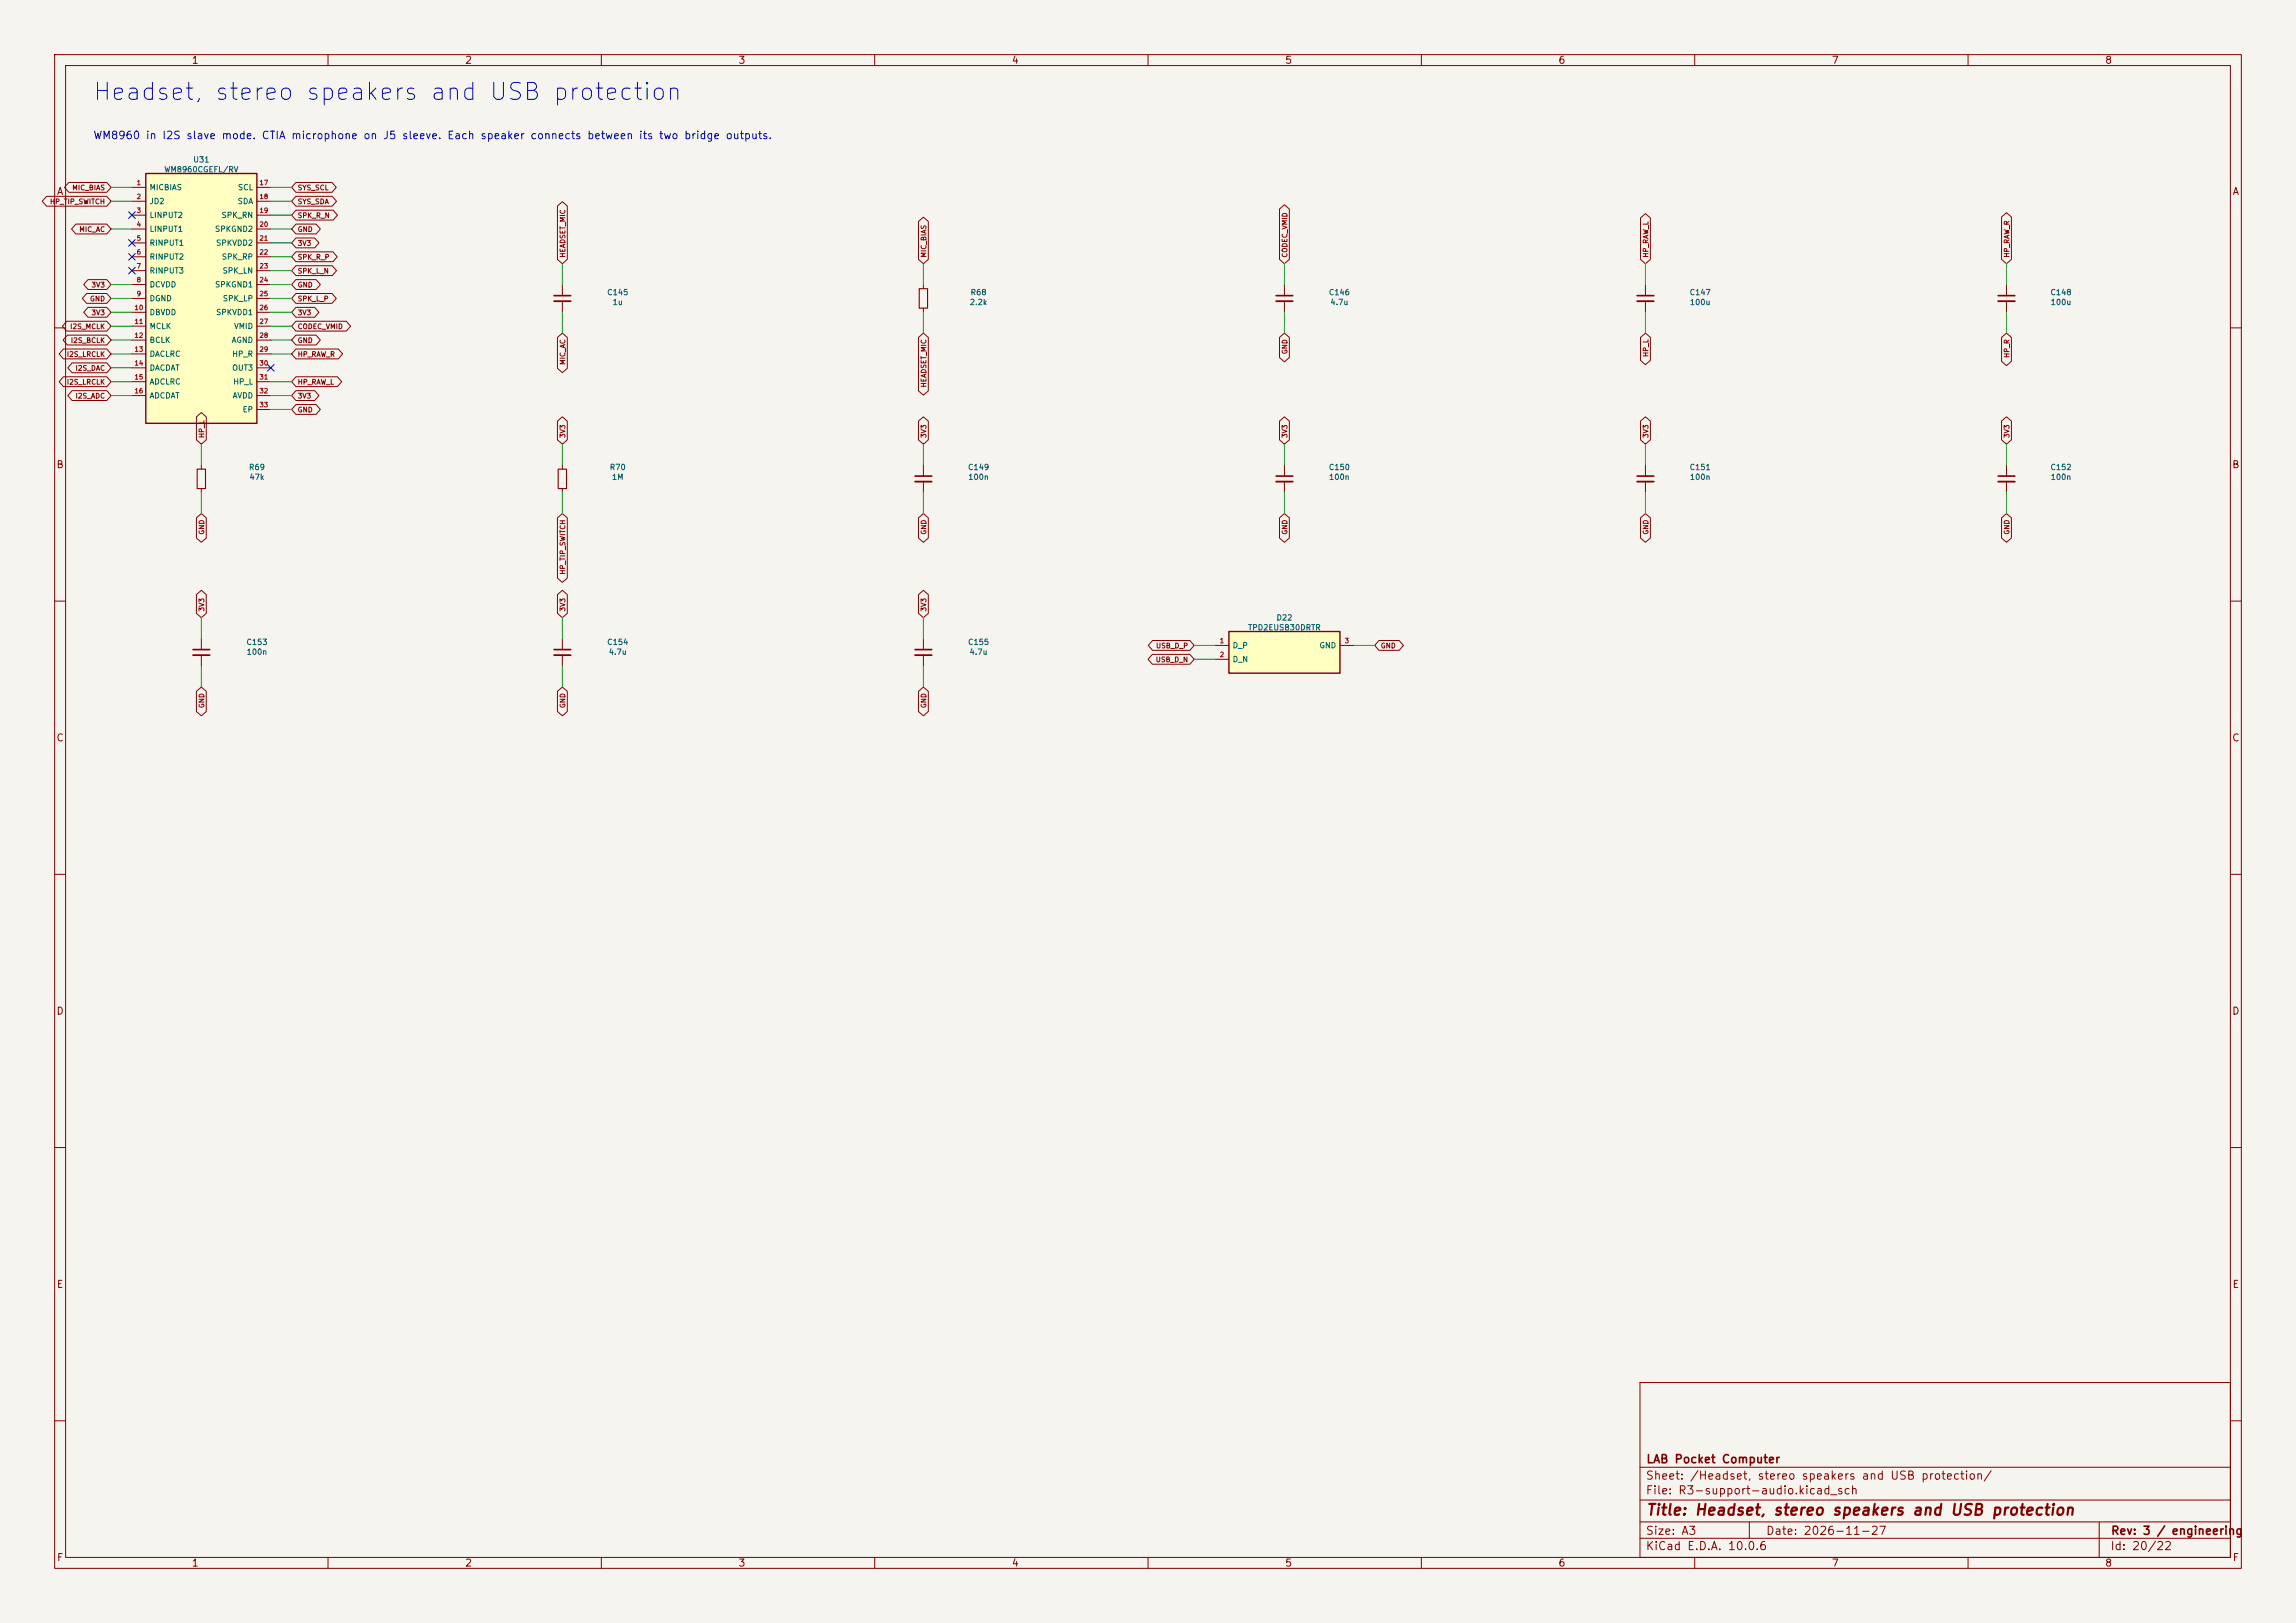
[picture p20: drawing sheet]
(kicad_sch (version 20260101) (generator eeschema) (paper "A3") (title_block (title "Headset, stereo speakers and USB protection") (date "2026-11-27") (rev "3 / engineering") (company "LAB Pocket Computer")) (lib_symbols (symbol "LAB:WM8960CGEFL_RV" (pin_names (offset 0.6)) (in_bom yes) (on_board yes)
(property "Reference" "U" (at 0 25.86 0) (effects (font (size 1 1)) ))
(property "Value" "WM8960CGEFL_RV" (at 0 24.36 0) (effects (font (size 1 1)) ))
(symbol "WM8960CGEFL_RV_0_1" (rectangle (start -10.16 22.86) (end 10.16 -22.86) (stroke (width 0.254) (type default)) (fill (type background))))
(symbol "WM8960CGEFL_RV_1_1"
(pin output line (at -12.7 20.32 0) (length 2.54) (name "MICBIAS" (effects (font (size 1 1)) )) (number "1" (effects (font (size 0.85 0.85)) )))
(pin input line (at -12.7 17.78 0) (length 2.54) (name "JD2" (effects (font (size 1 1)) )) (number "2" (effects (font (size 0.85 0.85)) )))
(pin input line (at -12.7 15.24 0) (length 2.54) (name "LINPUT2" (effects (font (size 1 1)) )) (number "3" (effects (font (size 0.85 0.85)) )))
(pin input line (at -12.7 12.7 0) (length 2.54) (name "LINPUT1" (effects (font (size 1 1)) )) (number "4" (effects (font (size 0.85 0.85)) )))
(pin input line (at -12.7 10.16 0) (length 2.54) (name "RINPUT1" (effects (font (size 1 1)) )) (number "5" (effects (font (size 0.85 0.85)) )))
(pin input line (at -12.7 7.62 0) (length 2.54) (name "RINPUT2" (effects (font (size 1 1)) )) (number "6" (effects (font (size 0.85 0.85)) )))
(pin input line (at -12.7 5.08 0) (length 2.54) (name "RINPUT3" (effects (font (size 1 1)) )) (number "7" (effects (font (size 0.85 0.85)) )))
(pin power_in line (at -12.7 2.54 0) (length 2.54) (name "DCVDD" (effects (font (size 1 1)) )) (number "8" (effects (font (size 0.85 0.85)) )))
(pin power_in line (at -12.7 0 0) (length 2.54) (name "DGND" (effects (font (size 1 1)) )) (number "9" (effects (font (size 0.85 0.85)) )))
(pin power_in line (at -12.7 -2.54 0) (length 2.54) (name "DBVDD" (effects (font (size 1 1)) )) (number "10" (effects (font (size 0.85 0.85)) )))
(pin input line (at -12.7 -5.08 0) (length 2.54) (name "MCLK" (effects (font (size 1 1)) )) (number "11" (effects (font (size 0.85 0.85)) )))
(pin input line (at -12.7 -7.62 0) (length 2.54) (name "BCLK" (effects (font (size 1 1)) )) (number "12" (effects (font (size 0.85 0.85)) )))
(pin input line (at -12.7 -10.16 0) (length 2.54) (name "DACLRC" (effects (font (size 1 1)) )) (number "13" (effects (font (size 0.85 0.85)) )))
(pin input line (at -12.7 -12.7 0) (length 2.54) (name "DACDAT" (effects (font (size 1 1)) )) (number "14" (effects (font (size 0.85 0.85)) )))
(pin input line (at -12.7 -15.24 0) (length 2.54) (name "ADCLRC" (effects (font (size 1 1)) )) (number "15" (effects (font (size 0.85 0.85)) )))
(pin output line (at -12.7 -17.78 0) (length 2.54) (name "ADCDAT" (effects (font (size 1 1)) )) (number "16" (effects (font (size 0.85 0.85)) )))
(pin input line (at 12.7 20.32 180) (length 2.54) (name "SCL" (effects (font (size 1 1)) )) (number "17" (effects (font (size 0.85 0.85)) )))
(pin bidirectional line (at 12.7 17.78 180) (length 2.54) (name "SDA" (effects (font (size 1 1)) )) (number "18" (effects (font (size 0.85 0.85)) )))
(pin output line (at 12.7 15.24 180) (length 2.54) (name "SPK_RN" (effects (font (size 1 1)) )) (number "19" (effects (font (size 0.85 0.85)) )))
(pin power_in line (at 12.7 12.7 180) (length 2.54) (name "SPKGND2" (effects (font (size 1 1)) )) (number "20" (effects (font (size 0.85 0.85)) )))
(pin power_in line (at 12.7 10.16 180) (length 2.54) (name "SPKVDD2" (effects (font (size 1 1)) )) (number "21" (effects (font (size 0.85 0.85)) )))
(pin output line (at 12.7 7.62 180) (length 2.54) (name "SPK_RP" (effects (font (size 1 1)) )) (number "22" (effects (font (size 0.85 0.85)) )))
(pin output line (at 12.7 5.08 180) (length 2.54) (name "SPK_LN" (effects (font (size 1 1)) )) (number "23" (effects (font (size 0.85 0.85)) )))
(pin power_in line (at 12.7 2.54 180) (length 2.54) (name "SPKGND1" (effects (font (size 1 1)) )) (number "24" (effects (font (size 0.85 0.85)) )))
(pin output line (at 12.7 0 180) (length 2.54) (name "SPK_LP" (effects (font (size 1 1)) )) (number "25" (effects (font (size 0.85 0.85)) )))
(pin power_in line (at 12.7 -2.54 180) (length 2.54) (name "SPKVDD1" (effects (font (size 1 1)) )) (number "26" (effects (font (size 0.85 0.85)) )))
(pin output line (at 12.7 -5.08 180) (length 2.54) (name "VMID" (effects (font (size 1 1)) )) (number "27" (effects (font (size 0.85 0.85)) )))
(pin power_in line (at 12.7 -7.62 180) (length 2.54) (name "AGND" (effects (font (size 1 1)) )) (number "28" (effects (font (size 0.85 0.85)) )))
(pin output line (at 12.7 -10.16 180) (length 2.54) (name "HP_R" (effects (font (size 1 1)) )) (number "29" (effects (font (size 0.85 0.85)) )))
(pin output line (at 12.7 -12.7 180) (length 2.54) (name "OUT3" (effects (font (size 1 1)) )) (number "30" (effects (font (size 0.85 0.85)) )))
(pin output line (at 12.7 -15.24 180) (length 2.54) (name "HP_L" (effects (font (size 1 1)) )) (number "31" (effects (font (size 0.85 0.85)) )))
(pin power_in line (at 12.7 -17.78 180) (length 2.54) (name "AVDD" (effects (font (size 1 1)) )) (number "32" (effects (font (size 0.85 0.85)) )))
(pin power_in line (at 12.7 -20.32 180) (length 2.54) (name "EP" (effects (font (size 1 1)) )) (number "33" (effects (font (size 0.85 0.85)) )))))
(symbol "Device:C_Small"
  (pin_numbers (hide yes))
  (pin_names
   (offset 0.254) (hide yes))
  (exclude_from_sim no)
  (in_bom yes)
  (on_board yes)
  (in_pos_files yes)
  (duplicate_pin_numbers_are_jumpers no)
  (property "Reference" "C" (at 0.254 1.778 0) (show_name no) (do_not_autoplace no) (effects (font (size 1.27 1.27)) (justify left)))
  (property "Value" "C_Small" (at 0.254 -2.032 0) (show_name no) (do_not_autoplace no) (effects (font (size 1.27 1.27)) (justify left)))
  (property "Footprint" "" (at 0 0 0) (show_name no) (do_not_autoplace no) (hide yes) (effects (font (size 1.27 1.27))))
  (property "Datasheet" "" (at 0 0 0) (show_name no) (do_not_autoplace no) (hide yes) (effects (font (size 1.27 1.27))))
  (property "Description" "Unpolarized capacitor, small symbol" (at 0 0 0) (show_name no) (do_not_autoplace no) (hide yes) (effects (font (size 1.27 1.27))))
  (symbol "C_Small_0_1"
   (polyline (pts (xy -1.524 0.508) (xy 1.524 0.508)) (stroke (width 0.3048) (type default)) (fill (type none)))
   (polyline (pts (xy -1.524 -0.508) (xy 1.524 -0.508)) (stroke (width 0.3302) (type default)) (fill (type none))))
  (symbol "C_Small_1_1"
   (pin passive line (at 0 2.54 270) (length 2.032) (name "" (effects (font (size 1.27 1.27)))) (number "1" (effects (font (size 1.27 1.27)))))
   (pin passive line (at 0 -2.54 90) (length 2.032) (name "" (effects (font (size 1.27 1.27)))) (number "2" (effects (font (size 1.27 1.27))))))
  (embedded_fonts no))
(symbol "Device:R_Small"
  (pin_numbers (hide yes))
  (pin_names
   (offset 0.254) (hide yes))
  (exclude_from_sim no)
  (in_bom yes)
  (on_board yes)
  (in_pos_files yes)
  (duplicate_pin_numbers_are_jumpers no)
  (property "Reference" "R" (at 0 0 90) (show_name no) (do_not_autoplace no) (effects (font (size 1.016 1.016))))
  (property "Value" "R_Small" (at 1.778 0 90) (show_name no) (do_not_autoplace no) (effects (font (size 1.27 1.27))))
  (property "Footprint" "" (at 0 0 0) (show_name no) (do_not_autoplace no) (hide yes) (effects (font (size 1.27 1.27))))
  (property "Datasheet" "" (at 0 0 0) (show_name no) (do_not_autoplace no) (hide yes) (effects (font (size 1.27 1.27))))
  (property "Description" "Resistor, small symbol" (at 0 0 0) (show_name no) (do_not_autoplace no) (hide yes) (effects (font (size 1.27 1.27))))
  (symbol "R_Small_0_1"
   (rectangle (start -0.762 1.778) (end 0.762 -1.778) (stroke (width 0.2032) (type default)) (fill (type none))))
  (symbol "R_Small_1_1"
   (pin passive line (at 0 2.54 270) (length 0.762) (name "" (effects (font (size 1.27 1.27)))) (number "1" (effects (font (size 1.27 1.27)))))
   (pin passive line (at 0 -2.54 90) (length 0.762) (name "" (effects (font (size 1.27 1.27)))) (number "2" (effects (font (size 1.27 1.27))))))
  (embedded_fonts no))
(symbol "LAB:TPD2EUSB30DRTR" (pin_names (offset 0.6)) (in_bom yes) (on_board yes)
(property "Reference" "U" (at 0 6.81 0) (effects (font (size 1 1)) ))
(property "Value" "TPD2EUSB30DRTR" (at 0 5.31 0) (effects (font (size 1 1)) ))
(symbol "TPD2EUSB30DRTR_0_1" (rectangle (start -10.16 3.81) (end 10.16 -3.81) (stroke (width 0.254) (type default)) (fill (type background))))
(symbol "TPD2EUSB30DRTR_1_1"
(pin passive line (at -12.7 1.27 0) (length 2.54) (name "D_P" (effects (font (size 1 1)) )) (number "1" (effects (font (size 0.85 0.85)) )))
(pin passive line (at -12.7 -1.27 0) (length 2.54) (name "D_N" (effects (font (size 1 1)) )) (number "2" (effects (font (size 0.85 0.85)) )))
(pin passive line (at 12.7 1.27 180) (length 2.54) (name "GND" (effects (font (size 1 1)) )) (number "3" (effects (font (size 0.85 0.85)) ))))))
(text "Headset, stereo speakers and USB protection" (at 17 17 0) (effects (font (size 3.1 3.1)) (justify left) ))
(text "WM8960 in I2S slave mode. CTIA microphone on J5 sleeve. Each speaker connects between its two bridge outputs." (at 17 25 0) (effects (font (size 1.4 1.4)) (justify left) ))
(symbol (lib_id "LAB:WM8960CGEFL_RV") (at 36.83 54.61 0) (unit 1) (in_bom yes) (on_board yes) (property "Reference" "U31" (at 36.83 29.21 0) (effects (font (size 1 1)) ))(property "Value" "WM8960CGEFL/RV" (at 36.83 31.01 0) (effects (font (size 1 1)) ))(property "Footprint" "Package_DFN_QFN:QFN-32-1EP_5x5mm_P0.5mm_EP3.45x3.45mm" (at 36.83 54.61 0) (effects (font (size 1 1)) (hide yes)))(property "Datasheet" "${KIPRJMOD}/../datasheets/WM8960.pdf" (at 36.83 54.61 0) (effects (font (size 1 1)) (hide yes)))(property "MPN" "WM8960CGEFL/RV" (at 36.83 54.61 0) (effects (font (size 1 1)) (hide yes))))
(wire (pts (xy 24.13 34.29) (xy 20.32 34.29)) (stroke (width 0) (type default)))
(global_label "MIC_BIAS" (shape bidirectional) (at 20.32 34.29 180) (effects (font (size 0.9 0.9)) (justify right) ))
(wire (pts (xy 24.13 36.83) (xy 20.32 36.83)) (stroke (width 0) (type default)))
(global_label "HP_TIP_SWITCH" (shape bidirectional) (at 20.32 36.83 180) (effects (font (size 0.9 0.9)) (justify right) ))
(no_connect (at 24.13 39.37))
(wire (pts (xy 24.13 41.91) (xy 20.32 41.91)) (stroke (width 0) (type default)))
(global_label "MIC_AC" (shape bidirectional) (at 20.32 41.91 180) (effects (font (size 0.9 0.9)) (justify right) ))
(no_connect (at 24.13 44.45))
(no_connect (at 24.13 46.99))
(no_connect (at 24.13 49.53))
(wire (pts (xy 24.13 52.07) (xy 20.32 52.07)) (stroke (width 0) (type default)))
(global_label "3V3" (shape bidirectional) (at 20.32 52.07 180) (effects (font (size 0.9 0.9)) (justify right) ))
(wire (pts (xy 24.13 54.61) (xy 20.32 54.61)) (stroke (width 0) (type default)))
(global_label "GND" (shape bidirectional) (at 20.32 54.61 180) (effects (font (size 0.9 0.9)) (justify right) ))
(wire (pts (xy 24.13 57.15) (xy 20.32 57.15)) (stroke (width 0) (type default)))
(global_label "3V3" (shape bidirectional) (at 20.32 57.15 180) (effects (font (size 0.9 0.9)) (justify right) ))
(wire (pts (xy 24.13 59.69) (xy 20.32 59.69)) (stroke (width 0) (type default)))
(global_label "I2S_MCLK" (shape bidirectional) (at 20.32 59.69 180) (effects (font (size 0.9 0.9)) (justify right) ))
(wire (pts (xy 24.13 62.23) (xy 20.32 62.23)) (stroke (width 0) (type default)))
(global_label "I2S_BCLK" (shape bidirectional) (at 20.32 62.23 180) (effects (font (size 0.9 0.9)) (justify right) ))
(wire (pts (xy 24.13 64.77) (xy 20.32 64.77)) (stroke (width 0) (type default)))
(global_label "I2S_LRCLK" (shape bidirectional) (at 20.32 64.77 180) (effects (font (size 0.9 0.9)) (justify right) ))
(wire (pts (xy 24.13 67.31) (xy 20.32 67.31)) (stroke (width 0) (type default)))
(global_label "I2S_DAC" (shape bidirectional) (at 20.32 67.31 180) (effects (font (size 0.9 0.9)) (justify right) ))
(wire (pts (xy 24.13 69.85) (xy 20.32 69.85)) (stroke (width 0) (type default)))
(global_label "I2S_LRCLK" (shape bidirectional) (at 20.32 69.85 180) (effects (font (size 0.9 0.9)) (justify right) ))
(wire (pts (xy 24.13 72.39) (xy 20.32 72.39)) (stroke (width 0) (type default)))
(global_label "I2S_ADC" (shape bidirectional) (at 20.32 72.39 180) (effects (font (size 0.9 0.9)) (justify right) ))
(wire (pts (xy 49.53 34.29) (xy 53.34 34.29)) (stroke (width 0) (type default)))
(global_label "SYS_SCL" (shape bidirectional) (at 53.34 34.29 0) (effects (font (size 0.9 0.9)) (justify left) ))
(wire (pts (xy 49.53 36.83) (xy 53.34 36.83)) (stroke (width 0) (type default)))
(global_label "SYS_SDA" (shape bidirectional) (at 53.34 36.83 0) (effects (font (size 0.9 0.9)) (justify left) ))
(wire (pts (xy 49.53 39.37) (xy 53.34 39.37)) (stroke (width 0) (type default)))
(global_label "SPK_R_N" (shape bidirectional) (at 53.34 39.37 0) (effects (font (size 0.9 0.9)) (justify left) ))
(wire (pts (xy 49.53 41.91) (xy 53.34 41.91)) (stroke (width 0) (type default)))
(global_label "GND" (shape bidirectional) (at 53.34 41.91 0) (effects (font (size 0.9 0.9)) (justify left) ))
(wire (pts (xy 49.53 44.45) (xy 53.34 44.45)) (stroke (width 0) (type default)))
(global_label "3V3" (shape bidirectional) (at 53.34 44.45 0) (effects (font (size 0.9 0.9)) (justify left) ))
(wire (pts (xy 49.53 46.99) (xy 53.34 46.99)) (stroke (width 0) (type default)))
(global_label "SPK_R_P" (shape bidirectional) (at 53.34 46.99 0) (effects (font (size 0.9 0.9)) (justify left) ))
(wire (pts (xy 49.53 49.53) (xy 53.34 49.53)) (stroke (width 0) (type default)))
(global_label "SPK_L_N" (shape bidirectional) (at 53.34 49.53 0) (effects (font (size 0.9 0.9)) (justify left) ))
(wire (pts (xy 49.53 52.07) (xy 53.34 52.07)) (stroke (width 0) (type default)))
(global_label "GND" (shape bidirectional) (at 53.34 52.07 0) (effects (font (size 0.9 0.9)) (justify left) ))
(wire (pts (xy 49.53 54.61) (xy 53.34 54.61)) (stroke (width 0) (type default)))
(global_label "SPK_L_P" (shape bidirectional) (at 53.34 54.61 0) (effects (font (size 0.9 0.9)) (justify left) ))
(wire (pts (xy 49.53 57.15) (xy 53.34 57.15)) (stroke (width 0) (type default)))
(global_label "3V3" (shape bidirectional) (at 53.34 57.15 0) (effects (font (size 0.9 0.9)) (justify left) ))
(wire (pts (xy 49.53 59.69) (xy 53.34 59.69)) (stroke (width 0) (type default)))
(global_label "CODEC_VMID" (shape bidirectional) (at 53.34 59.69 0) (effects (font (size 0.9 0.9)) (justify left) ))
(wire (pts (xy 49.53 62.23) (xy 53.34 62.23)) (stroke (width 0) (type default)))
(global_label "GND" (shape bidirectional) (at 53.34 62.23 0) (effects (font (size 0.9 0.9)) (justify left) ))
(wire (pts (xy 49.53 64.77) (xy 53.34 64.77)) (stroke (width 0) (type default)))
(global_label "HP_RAW_R" (shape bidirectional) (at 53.34 64.77 0) (effects (font (size 0.9 0.9)) (justify left) ))
(no_connect (at 49.53 67.31))
(wire (pts (xy 49.53 69.85) (xy 53.34 69.85)) (stroke (width 0) (type default)))
(global_label "HP_RAW_L" (shape bidirectional) (at 53.34 69.85 0) (effects (font (size 0.9 0.9)) (justify left) ))
(wire (pts (xy 49.53 72.39) (xy 53.34 72.39)) (stroke (width 0) (type default)))
(global_label "3V3" (shape bidirectional) (at 53.34 72.39 0) (effects (font (size 0.9 0.9)) (justify left) ))
(wire (pts (xy 49.53 74.93) (xy 53.34 74.93)) (stroke (width 0) (type default)))
(global_label "GND" (shape bidirectional) (at 53.34 74.93 0) (effects (font (size 0.9 0.9)) (justify left) ))
(symbol (lib_id "Device:C_Small") (at 102.87 54.61 0) (unit 1) (in_bom yes) (on_board yes) (property "Reference" "C145" (at 113 53.5 0) (effects (font (size 1 1)) ))(property "Value" "1u" (at 113 55.3 0) (effects (font (size 1 1)) ))(property "Footprint" "Capacitor_SMD:C_0603_1608Metric" (at 102.87 54.61 0) (effects (font (size 1 1)) (hide yes)))(property "Datasheet" "${KIPRJMOD}/../datasheets/C0603C105K8PACTU.pdf" (at 102.87 54.61 0) (effects (font (size 1 1)) (hide yes)))(property "MPN" "C0603C105K8PACTU" (at 102.87 54.61 0) (effects (font (size 1 1)) (hide yes))))
(wire (pts (xy 102.87 52.07) (xy 102.87 48.26)) (stroke (width 0) (type default)))
(global_label "HEADSET_MIC" (shape bidirectional) (at 102.87 48.26 90) (effects (font (size 0.9 0.9)) (justify left) ))
(wire (pts (xy 102.87 57.15) (xy 102.87 60.96)) (stroke (width 0) (type default)))
(global_label "MIC_AC" (shape bidirectional) (at 102.87 60.96 270) (effects (font (size 0.9 0.9)) (justify right) ))
(symbol (lib_id "Device:R_Small") (at 168.91 54.61 0) (unit 1) (in_bom yes) (on_board yes) (property "Reference" "R68" (at 179 53.5 0) (effects (font (size 1 1)) ))(property "Value" "2.2k" (at 179 55.3 0) (effects (font (size 1 1)) ))(property "Footprint" "Resistor_SMD:R_0603_1608Metric" (at 168.91 54.61 0) (effects (font (size 1 1)) (hide yes)))(property "Datasheet" "${KIPRJMOD}/../datasheets/CRCW0603.pdf" (at 168.91 54.61 0) (effects (font (size 1 1)) (hide yes)))(property "MPN" "CRCW06032K20FKEA" (at 168.91 54.61 0) (effects (font (size 1 1)) (hide yes))))
(wire (pts (xy 168.91 52.07) (xy 168.91 48.26)) (stroke (width 0) (type default)))
(global_label "MIC_BIAS" (shape bidirectional) (at 168.91 48.26 90) (effects (font (size 0.9 0.9)) (justify left) ))
(wire (pts (xy 168.91 57.15) (xy 168.91 60.96)) (stroke (width 0) (type default)))
(global_label "HEADSET_MIC" (shape bidirectional) (at 168.91 60.96 270) (effects (font (size 0.9 0.9)) (justify right) ))
(symbol (lib_id "Device:C_Small") (at 234.95 54.61 0) (unit 1) (in_bom yes) (on_board yes) (property "Reference" "C146" (at 245 53.5 0) (effects (font (size 1 1)) ))(property "Value" "4.7u" (at 245 55.3 0) (effects (font (size 1 1)) ))(property "Footprint" "Capacitor_SMD:C_0805_2012Metric" (at 234.95 54.61 0) (effects (font (size 1 1)) (hide yes)))(property "Datasheet" "${KIPRJMOD}/../datasheets/C0805C475K8PACTU.pdf" (at 234.95 54.61 0) (effects (font (size 1 1)) (hide yes)))(property "MPN" "C0805C475K8PACTU" (at 234.95 54.61 0) (effects (font (size 1 1)) (hide yes))))
(wire (pts (xy 234.95 52.07) (xy 234.95 48.26)) (stroke (width 0) (type default)))
(global_label "CODEC_VMID" (shape bidirectional) (at 234.95 48.26 90) (effects (font (size 0.9 0.9)) (justify left) ))
(wire (pts (xy 234.95 57.15) (xy 234.95 60.96)) (stroke (width 0) (type default)))
(global_label "GND" (shape bidirectional) (at 234.95 60.96 270) (effects (font (size 0.9 0.9)) (justify right) ))
(symbol (lib_id "Device:C_Small") (at 300.99 54.61 0) (unit 1) (in_bom yes) (on_board yes) (property "Reference" "C147" (at 311 53.5 0) (effects (font (size 1 1)) ))(property "Value" "100u" (at 311 55.3 0) (effects (font (size 1 1)) ))(property "Footprint" "Capacitor_SMD:C_1210_3225Metric" (at 300.99 54.61 0) (effects (font (size 1 1)) (hide yes)))(property "Datasheet" "${KIPRJMOD}/../datasheets/C1210C107M9PACTU.pdf" (at 300.99 54.61 0) (effects (font (size 1 1)) (hide yes)))(property "MPN" "C1210C107M9PACTU" (at 300.99 54.61 0) (effects (font (size 1 1)) (hide yes))))
(wire (pts (xy 300.99 52.07) (xy 300.99 48.26)) (stroke (width 0) (type default)))
(global_label "HP_RAW_L" (shape bidirectional) (at 300.99 48.26 90) (effects (font (size 0.9 0.9)) (justify left) ))
(wire (pts (xy 300.99 57.15) (xy 300.99 60.96)) (stroke (width 0) (type default)))
(global_label "HP_L" (shape bidirectional) (at 300.99 60.96 270) (effects (font (size 0.9 0.9)) (justify right) ))
(symbol (lib_id "Device:C_Small") (at 367.03 54.61 0) (unit 1) (in_bom yes) (on_board yes) (property "Reference" "C148" (at 377 53.5 0) (effects (font (size 1 1)) ))(property "Value" "100u" (at 377 55.3 0) (effects (font (size 1 1)) ))(property "Footprint" "Capacitor_SMD:C_1210_3225Metric" (at 367.03 54.61 0) (effects (font (size 1 1)) (hide yes)))(property "Datasheet" "${KIPRJMOD}/../datasheets/C1210C107M9PACTU.pdf" (at 367.03 54.61 0) (effects (font (size 1 1)) (hide yes)))(property "MPN" "C1210C107M9PACTU" (at 367.03 54.61 0) (effects (font (size 1 1)) (hide yes))))
(wire (pts (xy 367.03 52.07) (xy 367.03 48.26)) (stroke (width 0) (type default)))
(global_label "HP_RAW_R" (shape bidirectional) (at 367.03 48.26 90) (effects (font (size 0.9 0.9)) (justify left) ))
(wire (pts (xy 367.03 57.15) (xy 367.03 60.96)) (stroke (width 0) (type default)))
(global_label "HP_R" (shape bidirectional) (at 367.03 60.96 270) (effects (font (size 0.9 0.9)) (justify right) ))
(symbol (lib_id "Device:R_Small") (at 36.83 87.63 0) (unit 1) (in_bom yes) (on_board yes) (property "Reference" "R69" (at 47 85.5 0) (effects (font (size 1 1)) ))(property "Value" "47k" (at 47 87.3 0) (effects (font (size 1 1)) ))(property "Footprint" "Resistor_SMD:R_0603_1608Metric" (at 36.83 87.63 0) (effects (font (size 1 1)) (hide yes)))(property "Datasheet" "${KIPRJMOD}/../datasheets/CRCW0603.pdf" (at 36.83 87.63 0) (effects (font (size 1 1)) (hide yes)))(property "MPN" "CRCW060347K0FKEA" (at 36.83 87.63 0) (effects (font (size 1 1)) (hide yes))))
(wire (pts (xy 36.83 85.09) (xy 36.83 81.28)) (stroke (width 0) (type default)))
(global_label "HP_L" (shape bidirectional) (at 36.83 81.28 90) (effects (font (size 0.9 0.9)) (justify left) ))
(wire (pts (xy 36.83 90.17) (xy 36.83 93.98)) (stroke (width 0) (type default)))
(global_label "GND" (shape bidirectional) (at 36.83 93.98 270) (effects (font (size 0.9 0.9)) (justify right) ))
(symbol (lib_id "Device:R_Small") (at 102.87 87.63 0) (unit 1) (in_bom yes) (on_board yes) (property "Reference" "R70" (at 113 85.5 0) (effects (font (size 1 1)) ))(property "Value" "1M" (at 113 87.3 0) (effects (font (size 1 1)) ))(property "Footprint" "Resistor_SMD:R_0603_1608Metric" (at 102.87 87.63 0) (effects (font (size 1 1)) (hide yes)))(property "Datasheet" "${KIPRJMOD}/../datasheets/CRCW0603.pdf" (at 102.87 87.63 0) (effects (font (size 1 1)) (hide yes)))(property "MPN" "CRCW06031M00FKEA" (at 102.87 87.63 0) (effects (font (size 1 1)) (hide yes))))
(wire (pts (xy 102.87 85.09) (xy 102.87 81.28)) (stroke (width 0) (type default)))
(global_label "3V3" (shape bidirectional) (at 102.87 81.28 90) (effects (font (size 0.9 0.9)) (justify left) ))
(wire (pts (xy 102.87 90.17) (xy 102.87 93.98)) (stroke (width 0) (type default)))
(global_label "HP_TIP_SWITCH" (shape bidirectional) (at 102.87 93.98 270) (effects (font (size 0.9 0.9)) (justify right) ))
(symbol (lib_id "Device:C_Small") (at 168.91 87.63 0) (unit 1) (in_bom yes) (on_board yes) (property "Reference" "C149" (at 179 85.5 0) (effects (font (size 1 1)) ))(property "Value" "100n" (at 179 87.3 0) (effects (font (size 1 1)) ))(property "Footprint" "Capacitor_SMD:C_0402_1005Metric" (at 168.91 87.63 0) (effects (font (size 1 1)) (hide yes)))(property "Datasheet" "${KIPRJMOD}/../datasheets/C0402C104K8RACTU.pdf" (at 168.91 87.63 0) (effects (font (size 1 1)) (hide yes)))(property "MPN" "C0402C104K8RACTU" (at 168.91 87.63 0) (effects (font (size 1 1)) (hide yes))))
(wire (pts (xy 168.91 85.09) (xy 168.91 81.28)) (stroke (width 0) (type default)))
(global_label "3V3" (shape bidirectional) (at 168.91 81.28 90) (effects (font (size 0.9 0.9)) (justify left) ))
(wire (pts (xy 168.91 90.17) (xy 168.91 93.98)) (stroke (width 0) (type default)))
(global_label "GND" (shape bidirectional) (at 168.91 93.98 270) (effects (font (size 0.9 0.9)) (justify right) ))
(symbol (lib_id "Device:C_Small") (at 234.95 87.63 0) (unit 1) (in_bom yes) (on_board yes) (property "Reference" "C150" (at 245 85.5 0) (effects (font (size 1 1)) ))(property "Value" "100n" (at 245 87.3 0) (effects (font (size 1 1)) ))(property "Footprint" "Capacitor_SMD:C_0402_1005Metric" (at 234.95 87.63 0) (effects (font (size 1 1)) (hide yes)))(property "Datasheet" "${KIPRJMOD}/../datasheets/C0402C104K8RACTU.pdf" (at 234.95 87.63 0) (effects (font (size 1 1)) (hide yes)))(property "MPN" "C0402C104K8RACTU" (at 234.95 87.63 0) (effects (font (size 1 1)) (hide yes))))
(wire (pts (xy 234.95 85.09) (xy 234.95 81.28)) (stroke (width 0) (type default)))
(global_label "3V3" (shape bidirectional) (at 234.95 81.28 90) (effects (font (size 0.9 0.9)) (justify left) ))
(wire (pts (xy 234.95 90.17) (xy 234.95 93.98)) (stroke (width 0) (type default)))
(global_label "GND" (shape bidirectional) (at 234.95 93.98 270) (effects (font (size 0.9 0.9)) (justify right) ))
(symbol (lib_id "Device:C_Small") (at 300.99 87.63 0) (unit 1) (in_bom yes) (on_board yes) (property "Reference" "C151" (at 311 85.5 0) (effects (font (size 1 1)) ))(property "Value" "100n" (at 311 87.3 0) (effects (font (size 1 1)) ))(property "Footprint" "Capacitor_SMD:C_0402_1005Metric" (at 300.99 87.63 0) (effects (font (size 1 1)) (hide yes)))(property "Datasheet" "${KIPRJMOD}/../datasheets/C0402C104K8RACTU.pdf" (at 300.99 87.63 0) (effects (font (size 1 1)) (hide yes)))(property "MPN" "C0402C104K8RACTU" (at 300.99 87.63 0) (effects (font (size 1 1)) (hide yes))))
(wire (pts (xy 300.99 85.09) (xy 300.99 81.28)) (stroke (width 0) (type default)))
(global_label "3V3" (shape bidirectional) (at 300.99 81.28 90) (effects (font (size 0.9 0.9)) (justify left) ))
(wire (pts (xy 300.99 90.17) (xy 300.99 93.98)) (stroke (width 0) (type default)))
(global_label "GND" (shape bidirectional) (at 300.99 93.98 270) (effects (font (size 0.9 0.9)) (justify right) ))
(symbol (lib_id "Device:C_Small") (at 367.03 87.63 0) (unit 1) (in_bom yes) (on_board yes) (property "Reference" "C152" (at 377 85.5 0) (effects (font (size 1 1)) ))(property "Value" "100n" (at 377 87.3 0) (effects (font (size 1 1)) ))(property "Footprint" "Capacitor_SMD:C_0402_1005Metric" (at 367.03 87.63 0) (effects (font (size 1 1)) (hide yes)))(property "Datasheet" "${KIPRJMOD}/../datasheets/C0402C104K8RACTU.pdf" (at 367.03 87.63 0) (effects (font (size 1 1)) (hide yes)))(property "MPN" "C0402C104K8RACTU" (at 367.03 87.63 0) (effects (font (size 1 1)) (hide yes))))
(wire (pts (xy 367.03 85.09) (xy 367.03 81.28)) (stroke (width 0) (type default)))
(global_label "3V3" (shape bidirectional) (at 367.03 81.28 90) (effects (font (size 0.9 0.9)) (justify left) ))
(wire (pts (xy 367.03 90.17) (xy 367.03 93.98)) (stroke (width 0) (type default)))
(global_label "GND" (shape bidirectional) (at 367.03 93.98 270) (effects (font (size 0.9 0.9)) (justify right) ))
(symbol (lib_id "Device:C_Small") (at 36.83 119.38 0) (unit 1) (in_bom yes) (on_board yes) (property "Reference" "C153" (at 47 117.5 0) (effects (font (size 1 1)) ))(property "Value" "100n" (at 47 119.3 0) (effects (font (size 1 1)) ))(property "Footprint" "Capacitor_SMD:C_0402_1005Metric" (at 36.83 119.38 0) (effects (font (size 1 1)) (hide yes)))(property "Datasheet" "${KIPRJMOD}/../datasheets/C0402C104K8RACTU.pdf" (at 36.83 119.38 0) (effects (font (size 1 1)) (hide yes)))(property "MPN" "C0402C104K8RACTU" (at 36.83 119.38 0) (effects (font (size 1 1)) (hide yes))))
(wire (pts (xy 36.83 116.84) (xy 36.83 113.03)) (stroke (width 0) (type default)))
(global_label "3V3" (shape bidirectional) (at 36.83 113.03 90) (effects (font (size 0.9 0.9)) (justify left) ))
(wire (pts (xy 36.83 121.92) (xy 36.83 125.73)) (stroke (width 0) (type default)))
(global_label "GND" (shape bidirectional) (at 36.83 125.73 270) (effects (font (size 0.9 0.9)) (justify right) ))
(symbol (lib_id "Device:C_Small") (at 102.87 119.38 0) (unit 1) (in_bom yes) (on_board yes) (property "Reference" "C154" (at 113 117.5 0) (effects (font (size 1 1)) ))(property "Value" "4.7u" (at 113 119.3 0) (effects (font (size 1 1)) ))(property "Footprint" "Capacitor_SMD:C_0805_2012Metric" (at 102.87 119.38 0) (effects (font (size 1 1)) (hide yes)))(property "Datasheet" "${KIPRJMOD}/../datasheets/C0805C475K8PACTU.pdf" (at 102.87 119.38 0) (effects (font (size 1 1)) (hide yes)))(property "MPN" "C0805C475K8PACTU" (at 102.87 119.38 0) (effects (font (size 1 1)) (hide yes))))
(wire (pts (xy 102.87 116.84) (xy 102.87 113.03)) (stroke (width 0) (type default)))
(global_label "3V3" (shape bidirectional) (at 102.87 113.03 90) (effects (font (size 0.9 0.9)) (justify left) ))
(wire (pts (xy 102.87 121.92) (xy 102.87 125.73)) (stroke (width 0) (type default)))
(global_label "GND" (shape bidirectional) (at 102.87 125.73 270) (effects (font (size 0.9 0.9)) (justify right) ))
(symbol (lib_id "Device:C_Small") (at 168.91 119.38 0) (unit 1) (in_bom yes) (on_board yes) (property "Reference" "C155" (at 179 117.5 0) (effects (font (size 1 1)) ))(property "Value" "4.7u" (at 179 119.3 0) (effects (font (size 1 1)) ))(property "Footprint" "Capacitor_SMD:C_0805_2012Metric" (at 168.91 119.38 0) (effects (font (size 1 1)) (hide yes)))(property "Datasheet" "${KIPRJMOD}/../datasheets/C0805C475K8PACTU.pdf" (at 168.91 119.38 0) (effects (font (size 1 1)) (hide yes)))(property "MPN" "C0805C475K8PACTU" (at 168.91 119.38 0) (effects (font (size 1 1)) (hide yes))))
(wire (pts (xy 168.91 116.84) (xy 168.91 113.03)) (stroke (width 0) (type default)))
(global_label "3V3" (shape bidirectional) (at 168.91 113.03 90) (effects (font (size 0.9 0.9)) (justify left) ))
(wire (pts (xy 168.91 121.92) (xy 168.91 125.73)) (stroke (width 0) (type default)))
(global_label "GND" (shape bidirectional) (at 168.91 125.73 270) (effects (font (size 0.9 0.9)) (justify right) ))
(symbol (lib_id "LAB:TPD2EUSB30DRTR") (at 234.95 119.38 0) (unit 1) (in_bom yes) (on_board yes) (property "Reference" "D22" (at 234.95 113.03 0) (effects (font (size 1 1)) ))(property "Value" "TPD2EUSB30DRTR" (at 234.95 114.83 0) (effects (font (size 1 1)) ))(property "Footprint" "Package_TO_SOT_SMD:Texas_DRT-3" (at 234.95 119.38 0) (effects (font (size 1 1)) (hide yes)))(property "Datasheet" "${KIPRJMOD}/../datasheets/TPD2EUSB30.pdf" (at 234.95 119.38 0) (effects (font (size 1 1)) (hide yes)))(property "MPN" "TPD2EUSB30DRTR" (at 234.95 119.38 0) (effects (font (size 1 1)) (hide yes))))
(wire (pts (xy 222.25 118.11) (xy 218.44 118.11)) (stroke (width 0) (type default)))
(global_label "USB_D_P" (shape bidirectional) (at 218.44 118.11 180) (effects (font (size 0.9 0.9)) (justify right) ))
(wire (pts (xy 222.25 120.65) (xy 218.44 120.65)) (stroke (width 0) (type default)))
(global_label "USB_D_N" (shape bidirectional) (at 218.44 120.65 180) (effects (font (size 0.9 0.9)) (justify right) ))
(wire (pts (xy 247.65 118.11) (xy 251.46 118.11)) (stroke (width 0) (type default)))
(global_label "GND" (shape bidirectional) (at 251.46 118.11 0) (effects (font (size 0.9 0.9)) (justify left) ))
(embedded_fonts no))
